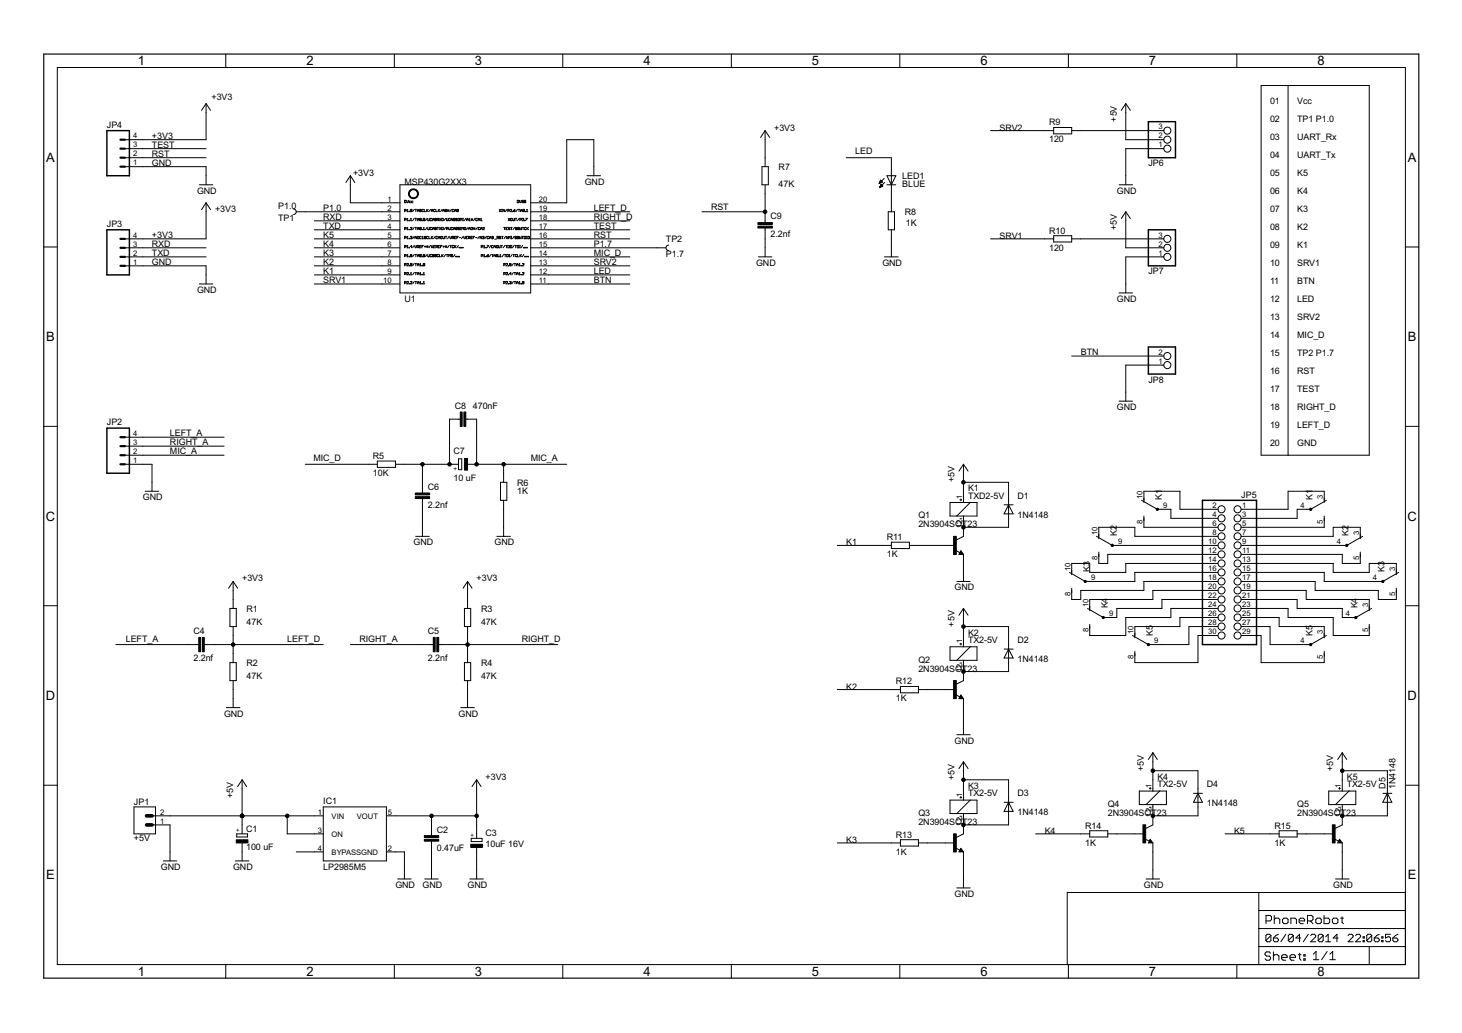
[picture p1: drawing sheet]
<svg xmlns="http://www.w3.org/2000/svg" width="297mm" height="210mm" viewBox="0 0 297 210" stroke-linecap="round" stroke-linejoin="round" font-family="sans-serif">
<defs><g id="words">
<g font-size="2.9">
<text x="28" y="13.3">1</text>
<text x="62.3" y="13.3">2</text>
<text x="96.5" y="13.3">3</text>
<text x="130.7" y="13.3">4</text>
<text x="165" y="13.3">5</text>
<text x="199.2" y="13.3">6</text>
<text x="233.4" y="13.3">7</text>
<text x="267.7" y="13.3">8</text>
<text x="9.4" y="32.9">A</text>
<text x="286" y="32.9">A</text>
<text x="9.4" y="69.3">B</text>
<text x="286" y="69.3">B</text>
<text x="9.3" y="105.8">C</text>
<text x="286" y="105.8">C</text>
<text x="9.3" y="142.3">D</text>
<text x="286" y="142.3">D</text>
<text x="9.4" y="178.7">E</text>
<text x="286" y="178.7">E</text>
<text x="28" y="198.3">1</text>
<text x="62.3" y="198.3">2</text>
<text x="96.5" y="198.3">3</text>
<text x="130.7" y="198.3">4</text>
<text x="165" y="198.3">5</text>
<text x="199.2" y="198.3">6</text>
<text x="233.4" y="198.3">7</text>
<text x="267.7" y="198.3">8</text>
</g>
<g font-size="2">
<text x="43" y="20.3">+3V3</text>
<text x="258" y="21.1">01</text>
<text x="263.5" y="21.1">Vcc</text>
<text x="21.7" y="26">JP4</text>
<text x="30.9" y="28.2">+3V3</text>
<text x="157.3" y="26.5">+3V3</text>
<text x="203.1" y="26.5">SRV2</text>
<text x="213.2" y="28.9">120</text>
<text x="213.2" y="25.5">R9</text>
<text x="226.9" y="24.7" transform="rotate(-90 226.9 24.7)">+5V</text>
<text x="258" y="24.7">02</text>
<text x="258" y="28.4">03</text>
<text x="263.5" y="28.4">UART_Rx</text>
<text x="263.5" y="24.7">TP1 P1.0</text>
<text x="30.9" y="33.7">GND</text>
<text x="30.9" y="31.9">RST</text>
<text x="30.9" y="30">TEST</text>
<text x="71.7" y="35.7">+3V3</text>
<text x="158.2" y="34.6">R7</text>
<text x="173.8" y="31.3">LED</text>
<text x="233.3" y="33.8">JP6</text>
<text x="258" y="32">04</text>
<text x="258" y="35.7">05</text>
<text x="263.5" y="35.7">K5</text>
<text x="263.5" y="32">UART_Tx</text>
<text x="40" y="39.4">GND</text>
<text x="82.2" y="37.5">MSP430G2XX3</text>
<text x="118.8" y="37.5">GND</text>
<text x="158.2" y="38.1">47K</text>
<text x="183.3" y="38">BLUE</text>
<text x="183.3" y="36.4">LED1</text>
<text x="226.9" y="39.4">GND</text>
<text x="258" y="39.4">06</text>
<text x="263.5" y="39.4">K4</text>
<text x="21.7" y="46.1">JP3</text>
<text x="43.7" y="43">+3V3</text>
<text x="56.5" y="42.5">P1.0</text>
<text x="56.5" y="44.9">TP1</text>
<text x="65.7" y="44.7">RXD</text>
<text x="65.7" y="46.5">TXD</text>
<text x="65.7" y="42.9">P1.0</text>
<text x="120.6" y="46.5">TEST</text>
<text x="120.6" y="42.9">LEFT_D</text>
<text x="120.6" y="44.7">RIGHT_D</text>
<text x="144.5" y="42.7">RST</text>
<text x="156.6" y="44.6">C9</text>
<text x="183.9" y="43.8">R8</text>
<text x="184" y="46">1K</text>
<text x="213.2" y="47.5">R10</text>
<text x="226.9" y="46.7" transform="rotate(-90 226.9 46.7)">+5V</text>
<text x="258" y="43">07</text>
<text x="258" y="46.7">08</text>
<text x="263.5" y="43">K3</text>
<text x="263.5" y="46.7">K2</text>
<text x="30.9" y="53.8">GND</text>
<text x="30.9" y="50.2">RXD</text>
<text x="30.9" y="52">TXD</text>
<text x="30.9" y="48.3">+3V3</text>
<text x="65.7" y="53.8">K2</text>
<text x="65.7" y="48.3">K5</text>
<text x="65.7" y="50.2">K4</text>
<text x="65.7" y="52">K3</text>
<text x="120.6" y="48.3">RST</text>
<text x="120.6" y="53.8">SRV2</text>
<text x="120.6" y="52">MIC_D</text>
<text x="120.6" y="50.2">P1.7</text>
<text x="135.3" y="52.2">P1.7</text>
<text x="135.3" y="49.3">TP2</text>
<text x="156.6" y="48.3">2.2nf</text>
<text x="203.1" y="48.5">SRV1</text>
<text x="213.2" y="50.9">120</text>
<text x="258" y="50.4">09</text>
<text x="263.5" y="50.4">K1</text>
<text x="40" y="59.5">GND</text>
<text x="65.7" y="55.7">K1</text>
<text x="65.7" y="57.5">SRV1</text>
<text x="120.6" y="55.7">LED</text>
<text x="120.6" y="57.5">BTN</text>
<text x="153.6" y="54">GND</text>
<text x="179.3" y="54">GND</text>
<text x="233.3" y="55.8">JP7</text>
<text x="258" y="54">10</text>
<text x="258" y="57.7">11</text>
<text x="263.5" y="54">SRV1</text>
<text x="263.5" y="57.7">BTN</text>
<text x="82.2" y="61.4">U1</text>
<text x="226.9" y="61.4">GND</text>
<text x="258" y="61.4">12</text>
<text x="258" y="65">13</text>
<text x="263.5" y="65">SRV2</text>
<text x="263.5" y="61.4">LED</text>
<text x="258" y="68.7">14</text>
<text x="263.5" y="68.7">MIC_D</text>
<text x="219.6" y="72.2">BTN</text>
<text x="233.3" y="77.8">JP8</text>
<text x="258" y="72.3">15</text>
<text x="258" y="76">16</text>
<text x="263.5" y="72.3">TP2 P1.7</text>
<text x="263.5" y="76">RST</text>
<text x="92.4" y="83.1">C8</text>
<text x="96.1" y="83.1">470nF</text>
<text x="226.9" y="83.3">GND</text>
<text x="258" y="79.7">17</text>
<text x="258" y="83.3">18</text>
<text x="263.5" y="83.3">RIGHT_D</text>
<text x="263.5" y="79.7">TEST</text>
<text x="21.7" y="86.5">JP2</text>
<text x="34.5" y="88.7">LEFT_A</text>
<text x="258" y="87">19</text>
<text x="263.5" y="87">LEFT_D</text>
<text x="34.5" y="90.5">RIGHT_A</text>
<text x="34.5" y="92.3">MIC_A</text>
<text x="63.7" y="93.6">MIC_D</text>
<text x="75.8" y="93.3">R5</text>
<text x="92.2" y="92.2">C7</text>
<text x="107.8" y="93.6">MIC_A</text>
<text x="258" y="90.7">20</text>
<text x="263.5" y="90.7">GND</text>
<text x="29" y="101.7">GND</text>
<text x="75.8" y="96.7">10K</text>
<text x="86.9" y="99.6">C6</text>
<text x="92.2" y="97.8">10 uF</text>
<text x="105.1" y="100.4">1K</text>
<text x="105.1" y="98.7">R6</text>
<text x="193.9" y="98" transform="rotate(-90 193.9 98)">+5V</text>
<text x="196.7" y="101.4">TXD2-5V</text>
<text x="196.7" y="99.8">K1</text>
<text x="206.8" y="101.3">D1</text>
<text x="236.1" y="101.7" transform="rotate(-90 236.1 101.7)">K1</text>
<text x="252.2" y="101.2">JP5</text>
<text x="266.7" y="101.7" transform="rotate(-90 266.7 101.7)">K1</text>
<text x="86.9" y="103.2">2.2nf</text>
<text x="186.6" y="107.2">2N3904SOT23</text>
<text x="186.6" y="105.3">Q1</text>
<text x="206.8" y="105.2">1N4148</text>
<text x="84" y="110.8">GND</text>
<text x="100.5" y="110.8">GND</text>
<text x="171.9" y="110.8">K1</text>
<text x="180.2" y="113.2">1K</text>
<text x="180.2" y="109.7">R11</text>
<text x="226.9" y="109" transform="rotate(-90 226.9 109)">K2</text>
<text x="274" y="109" transform="rotate(-90 274 109)">K2</text>
<text x="49.2" y="118.1">+3V3</text>
<text x="96.8" y="118.1">+3V3</text>
<text x="193.9" y="120">GND</text>
<text x="221.4" y="116.3" transform="rotate(-90 221.4 116.3)">K3</text>
<text x="281.3" y="116.3" transform="rotate(-90 281.3 116.3)">K3</text>
<text x="50.1" y="124.4">R1</text>
<text x="97.7" y="124.4">R3</text>
<text x="225.1" y="123.6" transform="rotate(-90 225.1 123.6)">K4</text>
<text x="275.8" y="123.6" transform="rotate(-90 275.8 123.6)">K4</text>
<text x="25.6" y="130.4">LEFT_A</text>
<text x="39.3" y="128.9">C4</text>
<text x="50.1" y="126.9">47K</text>
<text x="58.4" y="130.4">LEFT_D</text>
<text x="73" y="130.4">RIGHT_A</text>
<text x="86.9" y="128.9">C5</text>
<text x="97.7" y="126.9">47K</text>
<text x="106" y="130.4">RIGHT_D</text>
<text x="193.9" y="127.3" transform="rotate(-90 193.9 127.3)">+5V</text>
<text x="196.7" y="130.7">TX2-5V</text>
<text x="196.7" y="129.1">K2</text>
<text x="206.8" y="130.6">D2</text>
<text x="234.2" y="129.1" transform="rotate(-90 234.2 129.1)">K5</text>
<text x="266.7" y="129.1" transform="rotate(-90 266.7 129.1)">K5</text>
<text x="39.3" y="134.4">2.2nf</text>
<text x="50.1" y="137.9">47K</text>
<text x="50.1" y="135.4">R2</text>
<text x="86.9" y="134.4">2.2nf</text>
<text x="97.7" y="137.9">47K</text>
<text x="97.7" y="135.4">R4</text>
<text x="186.6" y="136.5">2N3904SOT23</text>
<text x="186.6" y="134.6">Q2</text>
<text x="206.8" y="134.5">1N4148</text>
<text x="171.9" y="140.1">K2</text>
<text x="182" y="142.5">1K</text>
<text x="182" y="139.1">R12</text>
<text x="45.5" y="145.6">GND</text>
<text x="93.2" y="145.6">GND</text>
<text x="193.9" y="151.1">GND</text>
<text x="98.7" y="158.5">+3V3</text>
<text x="193.9" y="158.5" transform="rotate(-90 193.9 158.5)">+5V</text>
<text x="196.7" y="161.8">TX2-5V</text>
<text x="196.7" y="160.3">K3</text>
<text x="206.8" y="161.8">D3</text>
<text x="232.4" y="156.6" transform="rotate(-90 232.4 156.6)">+5V</text>
<text x="235.1" y="160">TX2-5V</text>
<text x="235.1" y="158.5">K4</text>
<text x="245.2" y="159.9">D4</text>
<text x="270.9" y="156.6" transform="rotate(-90 270.9 156.6)">+5V</text>
<text x="273.6" y="160">TX2-5V</text>
<text x="273.6" y="158.5">K5</text>
<text x="281.5" y="160.3" transform="rotate(-90 281.5 160.3)">D5</text>
<text x="283.5" y="160.3" transform="rotate(-90 283.5 160.3)">1N4148</text>
<text x="27.2" y="163.6">JP1</text>
<text x="47.4" y="162.1" transform="rotate(-90 47.4 162.1)">+5V</text>
<text x="65.7" y="163.5">IC1</text>
<text x="186.6" y="167.6">2N3904SOT23</text>
<text x="186.6" y="165.8">Q3</text>
<text x="206.8" y="165.6">1N4148</text>
<text x="225.1" y="165.8">2N3904SOT23</text>
<text x="225.1" y="163.9">Q4</text>
<text x="245.2" y="163.8">1N4148</text>
<text x="263.5" y="165.8">2N3904SOT23</text>
<text x="263.5" y="163.9">Q5</text>
<text x="27.2" y="170.9">+5V</text>
<text x="50" y="172.8">100 uF</text>
<text x="50" y="169.1">C1</text>
<text x="88.8" y="172.8">0.47uF</text>
<text x="88.8" y="169.2">C2</text>
<text x="98.7" y="172.2">10uF 16V</text>
<text x="98.7" y="169.8">C3</text>
<text x="171.9" y="171.3">K3</text>
<text x="182" y="173.7">1K</text>
<text x="182" y="170.2">R13</text>
<text x="212.2" y="169.4">K4</text>
<text x="220.5" y="171.8">1K</text>
<text x="220.5" y="168.4">R14</text>
<text x="250.7" y="169.4">K5</text>
<text x="259" y="171.8">1K</text>
<text x="259" y="168.4">R15</text>
<text x="32.7" y="176.8">GND</text>
<text x="47.4" y="176.8">GND</text>
<text x="65.7" y="176.8">LP2985M5</text>
<text x="80.3" y="180.4">GND</text>
<text x="85.8" y="180.4">GND</text>
<text x="95" y="180.4">GND</text>
<text x="193.9" y="182.3">GND</text>
<text x="232.4" y="180.4">GND</text>
<text x="270.9" y="180.4">GND</text>
</g>
<g font-size="1.7">
<text x="27.1" y="30">3</text>
<text x="27.1" y="28.1">4</text>
<text x="235.3" y="30">1</text>
<text x="235.3" y="28.1">2</text>
<text x="235.3" y="26.3">3</text>
<text x="27.1" y="33.6">1</text>
<text x="27.1" y="31.8">2</text>
<text x="78.7" y="40.9">1</text>
<text x="109.5" y="40.9">20</text>
<text x="78.7" y="42.8">2</text>
<text x="78.7" y="44.6">3</text>
<text x="78.7" y="46.4">4</text>
<text x="109.5" y="46.4">17</text>
<text x="109.5" y="44.6">18</text>
<text x="109.5" y="42.8">19</text>
<text x="27.1" y="53.8">1</text>
<text x="27.1" y="51.9">2</text>
<text x="27.1" y="50.1">3</text>
<text x="27.1" y="48.3">4</text>
<text x="78.7" y="48.3">5</text>
<text x="78.7" y="50.1">6</text>
<text x="78.7" y="51.9">7</text>
<text x="78.7" y="53.8">8</text>
<text x="109.5" y="51.9">14</text>
<text x="109.5" y="50.1">15</text>
<text x="109.5" y="48.3">16</text>
<text x="109.5" y="53.8">13</text>
<text x="235.3" y="51.9">1</text>
<text x="235.3" y="50.1">2</text>
<text x="235.3" y="48.3">3</text>
<text x="77.8" y="57.4">10</text>
<text x="78.7" y="55.6">9</text>
<text x="109.5" y="55.6">12</text>
<text x="109.5" y="57.4">11</text>
<text x="235.3" y="73.9">1</text>
<text x="235.3" y="72.1">2</text>
<text x="27.1" y="88.6">4</text>
<text x="27.1" y="94.1">1</text>
<text x="27.1" y="92.2">2</text>
<text x="27.1" y="90.4">3</text>
<text x="195.5" y="101.4" transform="rotate(-90 195.5 101.4)">1</text>
<text x="232.1" y="101.4" transform="rotate(-90 232.1 101.4)">10</text>
<text x="268.8" y="101.4" transform="rotate(-90 268.8 101.4)">3</text>
<text x="195.5" y="107.3" transform="rotate(-90 195.5 107.3)">12</text>
<text x="232.1" y="106.4" transform="rotate(-90 232.1 106.4)">8</text>
<text x="236.3" y="103.2">9</text>
<text x="246.3" y="103.2">2</text>
<text x="246.3" y="105.1">4</text>
<text x="246.3" y="106.9">6</text>
<text x="252.4" y="103.2">1</text>
<text x="252.4" y="105.1">3</text>
<text x="252.4" y="106.9">5</text>
<text x="264.3" y="103.2">4</text>
<text x="268.8" y="106.4" transform="rotate(-90 268.8 106.4)">5</text>
<text x="223" y="113.8" transform="rotate(-90 223 113.8)">8</text>
<text x="223" y="108.7" transform="rotate(-90 223 108.7)">10</text>
<text x="227.2" y="110.6">9</text>
<text x="245.5" y="110.6">10</text>
<text x="245.5" y="112.4">12</text>
<text x="246.3" y="108.7">8</text>
<text x="252.4" y="108.7">7</text>
<text x="252.4" y="110.6">9</text>
<text x="252.4" y="112.4">11</text>
<text x="271.6" y="110.6">4</text>
<text x="276.1" y="113.8" transform="rotate(-90 276.1 113.8)">5</text>
<text x="276.1" y="108.7" transform="rotate(-90 276.1 108.7)">3</text>
<text x="217.5" y="116.1" transform="rotate(-90 217.5 116.1)">10</text>
<text x="221.7" y="117.9">9</text>
<text x="245.5" y="114.2">14</text>
<text x="245.5" y="116.1">16</text>
<text x="245.5" y="117.9">18</text>
<text x="245.5" y="119.7">20</text>
<text x="252.4" y="114.2">13</text>
<text x="252.4" y="116.1">15</text>
<text x="252.4" y="117.9">17</text>
<text x="252.4" y="119.7">19</text>
<text x="278.9" y="117.9">4</text>
<text x="283.4" y="116.1" transform="rotate(-90 283.4 116.1)">3</text>
<text x="217.5" y="121.1" transform="rotate(-90 217.5 121.1)">8</text>
<text x="221.2" y="123.4" transform="rotate(-90 221.2 123.4)">10</text>
<text x="225.3" y="125.2">9</text>
<text x="245.5" y="121.6">22</text>
<text x="245.5" y="123.4">24</text>
<text x="245.5" y="125.2">26</text>
<text x="252.4" y="121.6">21</text>
<text x="252.4" y="123.4">23</text>
<text x="252.4" y="125.2">25</text>
<text x="273.4" y="125.2">4</text>
<text x="277.9" y="123.4" transform="rotate(-90 277.9 123.4)">3</text>
<text x="283.4" y="121.1" transform="rotate(-90 283.4 121.1)">5</text>
<text x="195.5" y="130.7" transform="rotate(-90 195.5 130.7)">1</text>
<text x="221.2" y="128.4" transform="rotate(-90 221.2 128.4)">8</text>
<text x="230.3" y="128.9" transform="rotate(-90 230.3 128.9)">10</text>
<text x="234.5" y="130.7">9</text>
<text x="245.5" y="127.1">28</text>
<text x="245.5" y="128.9">30</text>
<text x="252.4" y="127.1">27</text>
<text x="252.4" y="128.9">29</text>
<text x="264.3" y="130.7">4</text>
<text x="268.8" y="128.9" transform="rotate(-90 268.8 128.9)">3</text>
<text x="277.9" y="128.4" transform="rotate(-90 277.9 128.4)">5</text>
<text x="195.5" y="136.6" transform="rotate(-90 195.5 136.6)">12</text>
<text x="230.3" y="133.9" transform="rotate(-90 230.3 133.9)">8</text>
<text x="268.8" y="133.9" transform="rotate(-90 268.8 133.9)">5</text>
<text x="195.5" y="161.9" transform="rotate(-90 195.5 161.9)">1</text>
<text x="234" y="160" transform="rotate(-90 234 160)">1</text>
<text x="272.4" y="160" transform="rotate(-90 272.4 160)">1</text>
<text x="32.6" y="167.4">1</text>
<text x="32.6" y="165.5">2</text>
<text x="64.6" y="165.5">1</text>
<text x="67.4" y="166.3">VIN</text>
<text x="72.5" y="166.3">VOUT</text>
<text x="78.8" y="165.5">5</text>
<text x="195.5" y="167.8" transform="rotate(-90 195.5 167.8)">12</text>
<text x="234" y="165.9" transform="rotate(-90 234 165.9)">12</text>
<text x="272.4" y="165.9" transform="rotate(-90 272.4 165.9)">12</text>
<text x="64.6" y="169.2">3</text>
<text x="64.6" y="172.9">4</text>
<text x="67.4" y="170">ON</text>
<text x="67.4" y="173.7">BYPASSGND</text>
<text x="78.8" y="172.9">2</text>
</g>
<g font-size="1.4">
<text x="92.1" y="95.7">+</text>
<text x="48.8" y="169.1" transform="rotate(-90 48.8 169.1)">+</text>
<text x="96.4" y="170.1" transform="rotate(-90 96.4 170.1)">+</text>
</g>
</g></defs>
<g fill="none" stroke="#000" stroke-width=".2">
<path d="M11.6 13.7h273.9v182.3h-273.9zM45.9 11v2.7M80.1 11v2.7M114.3 11v2.7M148.6 11v2.7M182.8 11v2.7M217.1 11v2.7M251.3 11v2.7M256.2 17.4h22v75.1h-22zM261.7 17.4v75.1M25.4 33.9h16.5v3.6M25.4 32h16.5"/>
<path d="M25.4 30.2h16.5M40.5 37.5h2.7M41.9 21.1v7.3h-16.5M41.9 21.1l.9 1.3M41.9 21.1l-.9 1.3M71.2 35.7v5.5h10.1M71.2 35.7l.9 1.4M71.2 35.7l-.9 1.4M81.3 37.5h26.5v22h-26.5zM119.3 35.7h2.7M120.6 35.7v-7.3h-5.5v12.8h-7.3M154.8 33.9h1.3v3.6h-1.3z"/>
<path d="M155.4 26.5v7.4M155.4 37.5v7.7M155.4 26.5l1 1.4M155.4 26.5l-.9 1.4M171.9 32h9.2v11M178.6 37.3h.1M178.7 37.2h.1M178.7 37.1h.3M178.7 37h.5M178.8 38h.1M178.8 36.9h.4M178.8 38h.2"/>
<path d="M178.8 37.9h.4M178.8 36.8h.3M178.8 37.8h.5M178.9 36.7h.1M178.9 37.7h.4M178.9 36.6l-.3 .7M178.9 36.6l.4 .4-.7 .3M178.9 36.6h.1M178.9 37.7h.3M178.9 37.6h.2M179 37.5h.1M179 37.4l.4 .4-.7 .3z"/>
<path d="M179.6 36.3l-1 1M179.7 37.1l-1 1M180.2 37.5h1.8M180.2 35.7h1.8l-.9 1.8zM201.3 26.5h12.8M214.1 25.9h3.6v1.3h-3.6zM217.7 26.5h18.8M227.4 37.5h2.7M228.7 21.1v7.3h7.8M228.7 21.1l1 1.3M228.7 21.1l-.9 1.3M236.5 30.2h-7.8v7.3"/>
<path d="M8.9 50.2h2.7M25.4 50.4h16.5M25.4 54h16.5v3.7M25.4 52.2h16.5M40.5 57.7h2.7M41.9 41.2v7.3h-16.5M41.9 41.2l.9 1.4M41.9 41.2l-.9 1.4M59.6 42.5a.55 .55 0 0 1 .6 .5 .55 .55 0 0 1-.6 .6M60.2 43h21.1M63.9 44.9h17.4M63.9 46.7h17.4"/>
<path d="M63.9 50.4h17.4M63.9 54h17.4M63.9 57.7h17.4M63.9 48.5h17.4M63.9 52.2h17.4M63.9 55.9h17.4M82.2 40.7l.3 .1-.1 .4h-.2zM82.2 42.9h.2l.1-.3-.3-.1v.5M82.2 44.7h.2l.1-.3h-.3v.5M82.2 46.5h.2l.1-.2-.3-.1v.5M82.2 48.3h.2l.1-.2-.3-.1v.5M82.2 50.2h.2l.1-.2-.3-.1v.5"/>
<path d="M82.2 52h.2l.1-.2-.3-.1v.5M82.2 53.8h.3l-.1-.3h-.2v.5M82.2 55.7h.2l.1-.3h-.3v.4M82.2 57.5h.2l.1-.2-.3-.1v.5M82.7 40.7v.3l.1 .2 .2-.5M82.7 53.6l.2-.1 .1 .2-.3 .3h.3M82.7 55.4h.3l-.3 .4h.3M82.7 57.3l.2-.1 .1 .2-.3 .3h.3M82.7 42.7l.1-.2v.5M82.7 44.5l.1-.1v.5M82.7 46.4l.1-.2v.5M82.7 48.2l.1-.2v.5"/>
<path d="M82.7 50l.1-.1v.5M82.7 51.9l.1-.2v.5M82.7 43h.3M82.7 44.9h.3M82.7 46.7h.3M82.7 48.5h.3M82.7 50.4h.3M82.7 52.2h.3M83.1 42.9h.1M83.1 44.8l.1 .1zM83.1 46.6h.1M83.1 48.4l.1 .1z"/>
<path d="M83.1 50.3l.1 .1zM83.1 52.1l.1 .1zM83.1 53.9l.1 .1zM83.1 55.8h.1zM83.1 57.6l.1 .1zM83.4 46.3h.3l-.3 .4h.3M83.4 48.1l.2-.1v.3M83.4 57.3h.3l-.3 .4h.3M83.4 44.9h.3M83.4 44.5l.1-.1v.5M83.4 55.5l.1-.1v.4M83.4 55.8h.3"/>
<path d="M83.5 40.9h-.4l.1 .3h.3M83.5 48.3h.1M83.6 48.3v.2l-.2-.1M83.7 50.1h-.3l.2-.2v.5M83.7 42.6l-.2-.1-.1 .4M83.7 42.6v.3h-.3M83.7 51.7h-.3v.2h.3l-.1 .3-.2-.1M83.7 53.6l-.2-.1-.1 .4M83.7 53.6v.3h-.3M83.7 42.6l-.3 .3M83.7 53.6l-.3 .3M83.9 40.9h-.3l.1 .3h.2"/>
<path d="M84.2 42.5l-.4 .5M84.2 44.4l-.4 .5M84.2 46.2l-.4 .5M84.2 48l-.4 .5M84.2 49.9l-.4 .5M84.2 51.7l-.4 .5M84.2 53.5l-.4 .5M84.2 55.4l-.4 .4M84.2 57.2l-.4 .5M84.3 42.5h.3M84.3 44.4h.3M84.3 46.2h.3"/>
<path d="M84.3 48.3h.3M84.3 48.5v-.3l.2-.2 .1 .5M84.3 49.9v.3l.2 .2 .1-.5M84.3 51.7h.3M84.3 53.5h.3M84.3 55.4h.3M84.3 57.2h.3M84.5 42.5v.5M84.5 44.4v.5M84.5 46.2v.5M84.5 51.7v.5M84.5 53.5v.5"/>
<path d="M84.5 55.4v.4M84.5 57.2v.5M84.8 43l.1-.5 .2 .2v.3M84.8 44.9l.1-.5 .2 .1v.4M84.8 46.7l.1-.5 .2 .2v.3M84.8 48l.3 .1-.1 .4h-.2zM84.8 50.2h.2l.1-.2-.3-.1v.5M84.8 52.2l.1-.5 .2 .2v.3M84.8 54l.1-.5 .2 .2v.3M84.8 55.8l.1-.4 .2 .1v.3M84.8 57.7l.1-.5 .2 .2v.3M84.8 42.8h.3"/>
<path d="M84.8 44.6h.3M84.8 46.4h.3M84.8 51.9h.3M84.8 53.8h.3M84.8 55.6h.3M84.8 57.4h.3M84.9 50.2l.2 .2M85.3 50.1h.1M85.3 54h.3M85.3 53.7l.1-.2v.5M85.3 55.5l.1-.1v.4M85.3 57.4l.1-.2v.5"/>
<path d="M85.3 55.8h.3M85.3 57.7h.3M85.6 42.6l-.3-.1v.4M85.6 42.6v.3h-.3M85.6 44.4h-.3v.4M85.6 46.3l-.3-.1v.4M85.6 48.1h-.3v.3h.3M85.6 49.9h-.3v.5h.3M85.6 51.8h-.3v.3M85.6 44.4v.4h-.3M85.6 46.3v.3h-.3M85.6 51.8v.3h-.3"/>
<path d="M85.6 42.6l-.3 .3M85.6 46.3l-.3 .3M85.6 44.4l-.3 .4M85.6 51.8l-.3 .3M85.7 44.8l.1 .1zM85.7 46.6l.1 .1zM85.7 52.1l.1 .1zM85.7 53.9l.1 .1zM85.7 55.8h.1zM85.7 57.6l.1 .1zM85.7 48.2l.2-.2v.5M85.7 48.5h.3"/>
<path d="M85.7 50.1h.2M86 57.4l.1-.2v.5M86 46.7h.3M86 46.4l.1-.2v.5M86 55.5l.1-.1v.4M86 55.8h.3M86 57.7h.3M86 42.6h-.3v.3h.3M86 49.9h-.3v.5M86.2 42.5v.5h.3M86.2 50.1h.3M86.3 44.4l-.3 .4"/>
<path d="M86.3 44.4h-.3v.4M86.3 44.4v.4h-.3M86.3 51.8h-.3v.3M86.3 53.6l-.3-.1v.4M86.3 51.8v.3h-.3M86.3 53.6v.3h-.3M86.3 51.8l-.3 .3M86.3 53.6l-.3 .3M86.4 50v.3M86.5 48.1l-.2-.1-.1 .4M86.5 48.1l-.3 .3M86.5 48.1v.3h-.3"/>
<path d="M86.7 42.5v.5M86.7 50.1h.3M86.7 50l.3 .3M86.8 42.8l.2 .2M86.8 44.4l-.4 .5M86.8 46.2l-.4 .5M86.8 51.7l-.4 .5M86.8 50v.3M86.9 44.4l.1 .5 .2-.1v-.4M86.9 46.2l.1 .5 .2-.1v-.4M86.9 51.7l.1 .5 .2-.1v-.4M87 48.1h-.3v.3h.3"/>
<path d="M87 42.5l-.3 .4M87 50l-.3 .3M87.1 48v.5h.4M87.5 42.5l-.4 .5M87.5 49.9l-.4 .5M87.6 42.8h.3M87.6 43l.2-.5 .1 .2v.3M87.6 48v.5M87.6 49.9l.2 .5 .1-.2v-.3M87.7 48.3l.2 .2M87.7 44.4h-.3l.1 .5 .2-.1M87.7 46.3h-.3v.3h.3"/>
<path d="M87.7 51.8h-.3l.1 .4 .2-.1M87.9 44.6h.3M87.9 44.9l.1-.5 .2 .1v.4M87.9 46.7l.1-.5 .2 .2v.3M87.9 51.7l.3 .1-.1 .4h-.2zM87.9 46.4h.3M87.9 51.9h.2M87.9 48l-.3 .3M88.1 50.1h.1M88.4 42.6h-.3v.3h.3M88.4 49.9h-.3v.5h.3M88.4 48l-.3 .5"/>
<path d="M88.6 42.5v.5h.3M88.6 50.2h.2v-.3h-.2v.5M88.6 44.4v.4h-.3M88.6 44.4h-.2l-.1 .4M88.6 46.3l-.2-.1-.1 .4M88.6 51.8h-.3v.3M88.6 46.3v.3h-.3M88.6 51.8v.3h-.3M88.6 44.4l-.3 .4M88.6 46.3l-.3 .3M88.6 51.8l-.3 .3M88.7 50.2l.2 .2"/>
<path d="M88.8 44.7l.3-.1-.1-.2h-.2v.5M88.8 46.2h.3M88.9 48.1h-.3v.3h.3M89 44.7l.1 .2M89 46.2v.5M89 42.5v.5M89 48.5l.2-.5 .2 .2v.3M89 48.3h.4M89 50.1h.2M89.1 42.8l.3 .2M89.1 51.8h-.3v.3h.3M89.3 44.4l.3 .5"/>
<path d="M89.3 46.2l.3 .5M89.3 51.7v.5h.3M89.4 49.9h-.4v.5h.4M89.4 42.5l-.4 .4M89.5 48.1h.3l-.1 .4-.2-.1zM89.5 50.1h.2M89.6 44.4l-.3 .5M89.6 46.2l-.3 .5M89.7 44.4h.4l-.1 .5h-.3zM89.7 46.2l.4 .1-.1 .4h-.3zM89.7 51.7v.5M89.8 42.5l-.3 .5"/>
<path d="M89.8 49.9h-.3v.5M89.8 51.9l.3 .3M90 42.8h.3M90 43v-.3l.1-.2 .2 .5M90 48l.1 .5 .2-.1v-.4M90 50.1h.3M90.1 51.7l-.4 .3M90.1 50v.3M90.5 50l.3 .3M90.5 48h.3M90.5 50.1h.3M90.5 44.4l-.3 .5"/>
<path d="M90.5 46.2l-.3 .5M90.5 51.7l-.3 .5M90.6 48v.5M90.6 50v.3M90.7 44.4l.1 .5 .2-.1v-.4M90.7 46.5h.2l.1-.2-.3-.1v.5M90.7 51.7h.3M90.8 42.6l-.3-.1v.4M90.8 42.6v.3h-.3M90.8 42.6l-.3 .3M90.8 50l-.3 .3M90.8 51.7v.5"/>
<path d="M90.9 42.8h.3M90.9 42.6l.3 .3M91.1 42.6v.3M91.2 46.2v.5l.3-.1v-.4M91.2 52.2v-.5l.1 .2 .2-.2v.5M91.2 42.6l-.3 .3M91.2 48l-.3 .5M91.2 49.9l-.3 .5M91.4 48v.3l.2 .2 .1-.5M91.4 49.9h.3M91.5 44.4h-.3v.4h.3M91.6 49.9v.5"/>
<path d="M91.6 44.6h.3M91.6 44.9v-.4l.2-.1 .1 .5M91.7 42.5l-.3 .5M91.9 48.3h.3l-.1-.3h-.2v.5M91.9 46.3h-.3v.3h.3M91.9 51.8h-.3l.3 .2v.2l-.3-.1M92 48.3l.2 .2M92.1 46.7l.2-.5 .1 .2v.3M92.1 46.4h.3M92.2 42.6h-.3v.3h.3M92.2 50h-.3v.3h.3M92.4 42.8h.3"/>
<path d="M92.4 43l.1-.5 .2 .2v.3M92.4 49.9v.5M92.4 48.3h.1M92.4 44.4h-.2l-.1 .4M92.4 44.4v.4h-.3M92.4 44.4l-.3 .4M92.4 50.1l.3 .3M92.4 51.7l-.3 .5M92.6 52.1l.1 .1zM92.7 48h-.3v.5h.3M92.7 49.9l-.3 .3M92.8 52.1l.1 .1z"/>
<path d="M92.8 48.3h.2M92.9 44.4h-.2l-.1 .1 .3 .3h-.3M92.9 46.3l-.2-.1-.1 .4M92.9 46.3v.3h-.3M92.9 46.3l-.3 .3M93 52.1l.1 .1zM93.1 42.6l-.2-.1-.1 .4M93.1 42.6v.3h-.3M93.1 48h-.3v.5M93.1 42.6l-.3 .3M93.1 44.4h.3l-.1 .5-.3-.1zM93.1 49.9l-.3 .5"/>
<path d="M93.3 50.3l.1 .1zM93.3 52.1l.1 .1zM93.3 48.3h.3M93.4 46.3l-.3-.1-.1 .2 .4 .2h-.4M93.5 44.9v-.5l.2 .1 .2-.1v.5M93.5 50.3l.1 .1zM93.5 46.2h.2M93.5 46.7h.2M93.6 46.2v.5M93.8 50.3v.1zM93.8 46.7v-.5l.2 .2 .1-.2v.5M94 44.4h.1"/>
<path d="M94 44.9h.1M94 50.3l.1 .1zM94.1 44.4v.5M94.1 48l-.3 .5M94.2 48v.3l.2 .2 .2-.5M94.3 46.3l.3-.1v.4h-.3zM94.6 44.4l-.3 .5M94.7 48.3h.2M94.8 44.6h.3M94.8 44.9v-.4l.2-.1 .1 .5M95 48h-.3v.5h.3M95.1 46.2l-.3 .5"/>
<path d="M95.2 48.3h.2l.1-.2-.3-.1v.5M95.2 44.9h.4M95.2 44.5l.2-.1v.5M95.2 46.4h.4M95.2 46.7v-.3l.2-.2 .2 .5M95.3 48.3l.2 .2M95.7 48.3h.1M95.7 44.6h.4M95.7 44.4l.4 .4M95.7 46.3h.4l-.4 .4h.4M95.9 44.4v.4M96 48h-.3v.5h.3"/>
<path d="M96.1 44.4l-.4 .4M96.1 48.3h.2M96.2 46.4h.3M96.2 46.3l.3 .3M96.4 46.3v.3M96.4 48h-.3v.5M96.5 44.4l-.3 .5M96.5 46.3l-.3 .3M96.6 48.3h.3M97 44.4h-.3v.4h.3M97 46.2l-.3 .5M97.2 44.6h.3"/>
<path d="M97.2 44.9l.1-.5 .2 .1v.4M97.4 48l-.3 .5M97.5 46.3h-.3v.3h.3M97.5 48.3h.4M97.5 48.5v-.3l.2-.2 .2 .5M97.6 44.9h.3M97.6 44.5l.2-.1v.5M97.6 46.4h.3M97.6 46.7l.2-.5 .1 .2v.3M97.8 50.2h.2l.1-.2-.3-.1v.5M97.8 52h.2l.1-.2-.3-.1v.5M98 48.1l.3-.1v.3"/>
<path d="M98.1 46.3l.2-.1 .1 .2-.3 .3h.3M98.2 48.3h.1M98.2 50l.2-.1v.5M98.2 51.9l.2-.2v.5M98.2 50.4h.4M98.2 52.2h.4M98.3 48.3v.2l-.3-.1M98.7 50.3l.1 .1zM98.7 52.1l.1 .1zM98.8 48l-.3 .5M99 49.9h.3l-.3 .5M99 51.9l.3 .2-.3 .1z"/>
<path d="M99.3 48.1h-.3v.3h.3M99.3 51.7l-.3 .2M99.4 48.3h.4M99.4 48.5l.2-.5 .2 .2v.3M99.7 51.7l-.3 .5M99.7 49.9l-.3 .5M99.9 51.7h.3M99.9 48.1l.2-.1v.3M100.1 48.3h.1M100.1 51.7v.5M100.1 48.3v.2l-.2-.1M100.2 50h-.3v.3h.3"/>
<path d="M100.4 50.1h.3M100.4 51.9h.3M100.4 50.4v-.4l.1-.1 .2 .5M100.4 52.2v-.3l.1-.2 .2 .5M100.5 48.6h.3M100.8 50h.4l-.1 .4-.3-.1zM101 48.3h.2l.1-.2-.3-.1v.5M101.1 48.3l.2 .2M101.2 51.8h-.4v.3M101.2 51.8v.3h-.4M101.2 51.8l-.4 .3M101.3 49.9l.1 .5 .2-.1v-.4"/>
<path d="M101.3 52.1l.1 .1zM101.4 42.5l.3 .5M101.5 52.2h.4M101.5 51.9l.2-.2v.5M101.7 42.5l-.3 .5M101.8 48.1l-.3-.1v.2l.3 .2h-.3M101.8 49.9h.3M101.9 42.5h.2M101.9 43h.2M101.9 48h.4M101.9 49.9v.5M102 42.5v.5"/>
<path d="M102.1 48v.5M102.3 46.2h.4M102.3 51.7l-.3 .5M102.3 53.8h.4l-.1-.3h-.3v.5M102.3 55.7h.3l.1-.3h-.4v.4M102.3 57.5h.3l.1-.2-.4-.1v.5M102.5 51.7h.3M102.5 46.2v.5M102.5 42.5v.5l-.3-.5v.5M102.6 49.9l-.3 .5M102.6 51.7v.5M102.7 49.9h.3"/>
<path d="M102.7 48l-.3 .5M102.8 46.4h.2M102.8 53.6l.3-.1v.2l-.3 .3h.3M102.8 55.4h.3l-.3 .4h.3M102.8 57.3l.3-.1v.2l-.3 .3h.3M102.9 49.9v.5M103 51.7l.3 .1-.1 .4h-.2zM103 42.5l-.3 .5M103.1 46.2h-.3v.5h.3M103.2 42.9h.2l.1-.3-.3-.1v.5M103.2 49.9l.3 .1-.1 .4h-.2zM103.2 48v.5l-.3-.5v.5"/>
<path d="M103.3 44.4l.3 .5M103.3 53.9l.1 .1zM103.3 55.8h.1zM103.3 57.6l.1 .1zM103.3 48.5v-.5l.2 .2 .2-.2v.5M103.4 51.7h.2M103.4 52.2h.2M103.5 51.7v.5M103.5 57.3l.3-.1v.2M103.6 44.4l-.3 .5M103.6 46.3l-.2-.1-.1 .2 .3 .2h-.3M103.6 42.6h.3l-.3 .4h.3"/>
<path d="M103.7 57.4h.1M103.7 49.9l.3 .1-.1 .4-.2-.1zM103.8 46.2h.3M103.8 57.4v.3l-.3-.1M103.8 44.4h.3l-.1 .5-.3-.1zM103.8 48h.2M103.8 48.5h.2M103.8 53.5h-.3v.3l.3-.1v.2h-.3M103.8 55.6h-.3l.3-.2v.4M103.9 48v.5M103.9 46.2v.5M104.1 51.7l-.4 .5"/>
<path d="M104.1 42.9l.1 .1zM104.2 44.4l.1 .5 .2-.1v-.4M104.2 51.7h.3M104.3 57.2l-.3 .5M104.3 55.4l-.3 .4M104.3 53.5l-.3 .5M104.3 42.8h.3v.1l-.2 .1zM104.4 51.7v.5M104.5 49.9l-.4 .5M104.5 48l-.4 .5M104.5 53.5h.3M104.5 55.4h.3"/>
<path d="M104.5 57.2h.3M104.5 46.2l-.3 .5M104.6 49.9h.3M104.6 53.5v.5M104.6 55.4v.4M104.6 57.2v.5M104.6 42.5l-.3 .3M104.7 44.4h.3M104.8 49.9v.5M104.8 44.4v.5M104.9 48.1l-.2-.1-.1 .2 .3 .2h-.3M104.9 54l.2-.5 .2 .2v.3"/>
<path d="M104.9 55.8l.2-.4 .2 .1v.3M104.9 57.7l.2-.5 .2 .2v.3M104.9 53.8h.4M104.9 55.6h.4M104.9 57.4h.4M105 51.8h-.3v.3h.3M105 46.3l-.2-.1-.1 .2 .3 .2h-.3M105.1 48l.3 .1-.1 .4h-.2zM105.1 48.3h.2M105.1 40.7l.3 .1-.1 .4h-.2zM105.1 49.9l.3 .1-.1 .4h-.2zM105.1 42.5l-.3 .5"/>
<path d="M105.2 51.7v.5h.3M105.2 46.2l.3 .1-.1 .4h-.2zM105.2 46.4h.2M105.3 42.5h.3M105.4 53.7l.2-.2v.5M105.4 55.5l.2-.1v.4M105.4 57.4l.2-.2v.5M105.4 54h.3M105.4 55.8h.3M105.4 57.7h.3M105.5 42.5v.5M105.5 44.4l-.3 .5"/>
<path d="M105.6 49.9h.1M105.6 50.4h.1M105.6 40.7v.3l.1 .2 .2-.5M105.6 48v.5l.1-.2 .2 .2v-.5M105.6 44.7h.3v-.3h-.3v.5M105.6 46.2v.5l.2-.2 .2 .2v-.5M105.6 49.9v.5M105.6 51.7v.5M105.7 51.9l.3 .3M105.7 42.8h.4M105.7 43v-.3l.2-.2 .2 .5M105.9 53.9l.1 .1z"/>
<path d="M105.9 55.8h.1zM105.9 57.6l.1 .1zM106 51.7l-.4 .3M106 48h.3M106.1 44.4h.2l.1 .1-.3 .4h.3M106.1 46.2h.3M106.1 53.6h.3l-.3 .4h.3M106.1 55.4h.3l-.3 .4h.3M106.2 48v.5M106.2 49.9l-.3 .5M106.3 46.2v.5M106.3 50.3l.1 .1z"/>
<path d="M106.4 40.8l-.3-.1-.1 .2 .4 .2h-.4M106.4 51.7l-.3 .5M106.4 57.3l-.2-.1-.1 .4M106.4 57.3v.3h-.3M106.4 57.3l-.3 .3M106.5 48l.3 .1-.1 .4h-.2zM106.6 42.6l-.3-.1-.1 .4M106.6 42.6v.3h-.4M106.6 42.6l-.4 .3M106.6 44.8v.1zM106.6 50.3l.1 .1zM106.6 52.1l.1 .1z"/>
<path d="M106.7 42.9l.1 .1zM106.8 44.4h.3l-.3 .5M106.8 50.3l.1 .1zM106.8 52.1l.1 .1zM106.8 40.8l-.2-.1-.1 .2 .3 .2h-.3M106.9 46.3h-.3v.3h.3M106.9 43h.4M106.9 42.7l.2-.2v.5M107 48h.1M107 48.5h.1M107 48v.5M107.1 50.3v.1z"/>
<path d="M107.1 52.1v.1zM107.1 46.2v.5M107.1 46.4l.3 .3M107.3 52.1l.1 .1zM107.4 48l.2 .1-.1 .4-.2-.1zM107.4 46.2l-.3 .3M107.8 43h20.2M107.8 44.9h20.2M107.8 46.7h20.2M107.8 50.4h27.5M107.8 54h20.2M107.8 57.7h20.2"/>
<path d="M107.8 48.5h20.2M107.8 52.2h20.2M107.8 55.9h20.2M135.8 49.8a.55 .55 0 0 0-.5 .6 .55 .55 0 0 0 .5 .5M142.6 43h12.8M154.1 52.2h2.7M155.4 46.3v5.9M179.7 52.2h2.8M180.5 43h1.2v3.7h-1.2zM181.1 46.7v5.5M201.3 48.5h12.8M214.1 47.9h3.6v1.3h-3.6z"/>
<path d="M217.7 48.5h18.8M227.4 59.5h2.7M228.7 43v7.4h7.8M228.7 43l1 1.4M228.7 43l-.9 1.4M236.5 52.2h-7.8v7.3M285.5 50.2h2.8M217.7 72.3h18.8M236.5 74.2h-7.8v7.3M8.9 86.6h2.7M25.4 92.5h20.1M25.4 94.3h5.5v5.5"/>
<path d="M25.4 90.7h20.1M25.4 88.8h20.1M29.5 99.8h2.8M62 94.3h14.7M76.7 93.7h3.6v1.3h-3.6zM80.3 94.3h12.9M85.8 94.3v5.9M93.2 93.2h.6v2.2h-.6zM93.5 85.2h-2.2v9.1M94.6 85.2h2.2v9.1M95 94.3h20.1M101.7 98h1.3v3.7h-1.3z"/>
<path d="M102.3 94.3v3.7M195.7 94.3v7.8M195.7 98h9.2v9.1h-9.2M195.7 94.3l1 1.4M195.7 94.3l-.9 1.4M227.4 81.5h2.7M285.5 86.6h2.8M47.4 118.2v5.4M47.4 118.2l.9 1.3M47.4 118.2l-1 1.3M84.5 109h2.7M85.8 101.3v7.7"/>
<path d="M95 118.2v5.4M95 118.2l.9 1.3M95 118.2l-.9 1.3M100.9 109h2.8M102.3 101.7v7.3M170.1 110.8h11M181.1 110.2h3.7v1.3h-3.7zM184.8 110.8h9.1M193 102.1h5.5v2.8h-5.5zM194.1 111.8l.9 .5M194.4 118.2h2.7M195 101.6h.4"/>
<path d="M195 105.4h.4M195.2 101.4v.3M195.2 111.9l.5 .7h-.9zM195.2 112.3l.1 .2h-.3l.2-.4 .4 .5h-.6M195.7 104.9v4.1l-1.4 .7M195.7 112.6v5.6M197.1 102.1l-2.7 2.8M204 102.6h1.8M204.9 102.6l.9 1.8h-1.8zM217.3 116.3l3.2 1.9h10.1v-1.9h16.9M222.8 109l3.2 1.8h21.5M223.2 112.2v2.3h1.9v-1.9h22.4"/>
<path d="M231.9 101.7l3.2 1.8h2.8v1.8h9.6M232.4 102.1v-2.3h7.3v3.7h7.8M232.4 104.9v2.2h15.1M247.5 109h-16.9v-1.9h-7.4v2.4M247.5 118.2h-15.1v1.8h-12.8v1.8h-1.9v-2.3M247.5 114.5h-18.8v1.8h-7.3v-1.8h-3.7v2.3M247.5 120h-13.3v1.8h-12.8v2.3M252.2 114.5h18.7v1.8h7.3v-1.8h5.5v2.3M252.2 120h13.2v1.8h12.8v2.3M252.2 109h18.7v-1.9h5.5v2.4M252.2 118.2h15v1.8h12.8v1.8h3.7v-2.3M252.2 116.3h16.8v1.9h11.9l3.3-1.9"/>
<path d="M269 102.1v-2.3h-7.3v3.7h-9.5M269 104.9v2.2h-16.8M269.5 101.7l-3.2 1.8h-2.8v1.8h-11.3M276.4 112.2v2.3h-3.7v-1.9h-20.5M276.8 109l-3.2 1.8h-21.4M8.9 123.1h2.7M23.5 131h16.9M41.5 131h24.2M46.7 123.6h1.3v3.7h-1.3zM46.7 134.6h1.3v3.7h-1.3zM47.4 127.3v7.3M47.4 138.3v5.5"/>
<path d="M71.2 131h16.8M89.1 131h24.2M94.4 123.6h1.2v3.7h-1.2zM94.4 134.6h1.2v3.7h-1.2zM95 127.3v7.3M95 138.3v5.5M182.9 139.5h3.7v1.3h-3.7zM193 131.4h5.5v2.8h-5.5zM195 130.9h.4M195 134.7h.4M195.2 130.7v.4M195.7 123.6v7.8"/>
<path d="M195.7 134.2v4.1l-1.4 .7M195.7 127.3h9.2v9.2h-9.2M195.7 123.6l1 1.4M195.7 123.6l-.9 1.4M197.1 131.4l-2.7 2.8M204 131.9h1.8M204.9 131.9l.9 1.8h-1.8zM247.5 121.8h-11.4v1.8h-9.2v1.9h-2.7l-3.2-1.9M247.5 123.6h-9.6v1.9h-9.2v3.6h-7.3v-2.2M247.5 125.5h-7.8v1.8h-9.1v2.3M247.5 127.3h-5.9v3.7h-8.3l-3.2-1.9M247.5 129.1h-4.1v5.5h-12.8v-2.2"/>
<path d="M252.2 123.6h9.5v1.9h9.2v3.6h7.3v-2.2M252.2 129.1h4v5.5h12.8v-2.2M252.2 121.8h11.3v1.8h9.2v1.9h2.8l3.2-1.9M252.2 125.5h7.7v1.8h9.1v2.3M252.2 127.3h5.8v3.7h8.3l3.2-1.9M285.5 123.1h2.8M8.9 159.6h2.7M46 143.8h2.7M49.2 158.5v10.9M49.2 158.5l.9 1.3M49.2 158.5l-.9 1.3M93.6 143.8h2.8"/>
<path d="M96.8 158.5l.9 1.3M96.8 158.5l-.9 1.3M96.8 158.5v11.8M170.1 140.1h12.8M186.6 140.1h7.3M194.1 141.2l.9 .4M194.4 149.3h2.7M195.2 141.2l.5 .8h-.9zM195.2 141.6l.1 .2h-.3l.2-.4 .4 .5h-.6M195.7 158.5h9.2v9.1h-9.2M195.7 142v7.3M195.7 154.8v7.8"/>
<path d="M195.7 154.8l1 1.4M195.7 154.8l-.9 1.4M233.7 160v.4M234.2 156.6h9.2v9.2h-9.2M234.2 153v7.7M234.2 153l.9 1.3M234.2 153l-.9 1.3M272.2 160v.4M272.7 156.6h9.2v9.2h-9.2M272.7 153v7.7M272.7 153l.9 1.3M272.7 153l-.9 1.3"/>
<path d="M285.5 159.6h2.8M27.2 164h4.4v5.4h-4.4zM30.9 167.6h3.6v7.3M30.9 165.8h34.8M33.2 174.9h2.7M47.8 174.9h2.8M48.1 169.4h2.2v.7h-2.2zM49.2 171.3v3.6M58.4 165.8v3.6h7.3M60.2 173.1h5.5M65.7 164h12.8v10.9h-12.8zM78.5 173.1h3.7v5.5"/>
<path d="M78.5 165.8h18.3M80.8 178.6h2.7M86.3 178.6h2.7M87.7 165.8v4M87.7 170.9v7.7M95.5 178.6h2.7M95.7 170.3h2.2v.7h-2.2zM96.8 172.2v6.4M170.1 171.3h12.8M182.9 170.6h3.7v1.3h-3.7zM186.6 171.3h7.3M193 162.6h5.5v2.7h-5.5z"/>
<path d="M194.1 172.3l.9 .4M195 162h.4M195 165.9h.4M195.2 172.4l.5 .7h-.9zM195.2 161.8v.4M195.2 172.7l.1 .2h-.3l.2-.3 .4 .4h-.6M195.7 165.3v4.1l-1.4 .8M195.7 173.1v7.3M197.1 162.6l-2.7 2.7M204 163h1.8M204.9 163l.9 1.9h-1.8zM210.4 169.4h11"/>
<path d="M221.4 168.8h3.7v1.3h-3.7zM225.1 169.4h7.3M231.5 160.7h5.5v2.8h-5.5zM232.6 170.5l.9 .4M232.9 178.6h2.7M233.5 160.2h.4M233.5 164h.4M233.7 170.5l.5 .8h-.9zM233.7 170.9l.1 .2h-.3l.2-.4 .3 .5h-.5M234.2 163.5v4.1l-1.4 .7M234.2 171.3v7.3M235.6 160.7l-2.7 2.8"/>
<path d="M242.5 161.2h1.8M243.4 161.2l.9 1.8h-1.8zM248.9 169.4h11M259.9 168.8h3.6v1.3h-3.6zM263.5 169.4h7.4M270 160.7h5.5v2.8h-5.5zM271.1 170.5l.9 .4M271.3 178.6h2.8M272 160.2h.3M272 164h.3M272.2 170.5l.5 .8h-.9zM272.2 170.9v.2h-.2l.2-.4 .3 .5h-.5"/>
<path d="M272.7 163.5v4.1l-1.4 .7M272.7 171.3v7.3M274.1 160.7l-2.8 2.8M280.9 161.2h1.9M281.9 161.2l.9 1.8h-1.9zM45.9 196v2.8M80.1 196v2.8M114.3 196v2.8M148.6 196v2.8M182.8 196v2.8M194.4 180.4h2.7M217.1 196v2.8"/>
<path d="M251.3 196v2.8M255.8 192.3h29.7M255.8 181.4v14.6M255.8 188.7h29.7M255.8 185h29.7M257.2 187.1h.8l.3-.3v-.5l-.3-.3h-.8v1.7M258.1 193.7l-.2-.3h-.6l-.3 .3v.3l.3 .3h.6l.2 .2v.3l-.2 .3h-.6l-.3-.3M258.2 190.1l-.2-.3h-.5l-.3 .3v1M258.2 190.1v1l-.2 .3h-.5l-.3-.3M258.2 190.1l-1 1M258.7 190.6h.8l.2 .3v.2l-.2 .3h-.5l-.3-.3zM258.7 193.4v1.7"/>
<path d="M258.7 194.3l.3-.3h.5l.3 .3v.8M258.9 186v1.7M258.9 186.8l.3-.2h.5l.3 .2v.9M259.7 189.8l-.5 .3-.5 .5M260.4 194.5h1.1v-.2l-.3-.3h-.5l-.3 .3v.5l.3 .3h.5M260.9 186.6h.5l.3 .2v.6l-.3 .3h-.5l-.3-.3v-.6zM261.2 189.8l-1 1.6M262.1 194.5h1.1v-.2l-.3-.3h-.5l-.3 .3v.5l.3 .3h.5M262.3 187.7v-1.1h.8l.3 .2v.9M262.8 190.1l-.3-.3h-.5l-.3 .3v1M262.8 190.1v1l-.3 .3h-.5l-.3-.3M262.8 190.1l-1.1 1"/>
<path d="M263.8 194h.5M263.9 187.1h1.2v-.3l-.3-.2h-.6l-.3 .2v.6l.3 .3h.6M264.1 193.7v1.1l.2 .3M264.3 190.6h-1l.7-.8v1.6M264.9 194h.3v.3h-.3zM264.9 194.8h.3v.3h-.3zM265.6 187.1h.9l.3-.3v-.5l-.3-.3h-.9v1.7M265.8 189.8l-1 1.6M266.2 187.1l.6 .6M266.3 190.1l.3-.3h.5l.2 .3v.3l-1 1h1M266.8 193.9l.6-.6v1.7M266.8 195h1.1"/>
<path d="M267.6 186.6h.6l.3 .2v.6l-.3 .3h-.6l-.3-.3v-.6zM268.8 190.1l-.2-.3h-.5l-.3 .3v1M268.8 190.1v1l-.2 .3h-.5l-.3-.3M268.8 190.1l-1 1M269 186v1.7h.9l.3-.3v-.6l-.3-.2h-.9M269.3 191.4h1.1M269.3 190.4l.6-.6v1.6M269.6 193.3l-1.1 1.7M270.2 195h1.1M270.2 193.9l.6-.6v1.7M271 186.6h.5l.3 .2v.6l-.3 .3h-.5l-.3-.3v-.6zM271.9 190.6h-1l.7-.8v1.6"/>
<path d="M272.4 186.6h.5M272.7 186.3v1.1l.2 .3M273.9 190.1l.3-.3h.5l.2 .3v.3l-1 1h1M275.4 190.1l.3-.3h.5l.2 .3v.3l-1 1h1M276.9 191.1h.3v.3h-.3zM276.9 190.4h.3v.2h-.3zM278.2 192.3v3.7M278.7 190.1l-.3-.3h-.5l-.2 .3v1M278.7 190.1v1l-.3 .3h-.5l-.2-.3M278.7 190.1l-1 1M279.2 190.6h.8l.2 .3v.2l-.2 .3h-.5l-.3-.3zM280.2 189.8l-.5 .3-.5 .5"/>
<path d="M280.7 191.1h.3v.3h-.3zM280.7 190.4h.3v.2h-.3zM282.5 189.8h-1v.8l.5-.2h.3l.2 .2v.5l-.2 .3h-.6l-.2-.3M283 190.6h.8l.2 .3v.2l-.2 .3h-.5l-.3-.3zM284 189.8l-.5 .3-.5 .5M285.5 181.4h-68.7v14.6"/>
<circle cx="237.2" cy="30.2" r=".72"/>
<circle cx="237.2" cy="28.4" r=".72"/>
<circle cx="237.2" cy="26.5" r=".72"/>
<circle cx="237.2" cy="52.2" r=".72"/>
<circle cx="237.2" cy="48.5" r=".72"/>
<circle cx="237.2" cy="50.4" r=".72"/>
<circle cx="237.2" cy="72.3" r=".72"/>
<circle cx="237.2" cy="74.2" r=".72"/>
<circle cx="248.2" cy="120" r=".72"/>
<circle cx="248.2" cy="103.5" r=".72"/>
<circle cx="248.2" cy="112.6" r=".72"/>
<circle cx="248.2" cy="118.2" r=".72"/>
<circle cx="248.2" cy="114.5" r=".72"/>
<circle cx="248.2" cy="116.3" r=".72"/>
<circle cx="248.2" cy="105.3" r=".72"/>
<circle cx="248.2" cy="107.1" r=".72"/>
<circle cx="248.2" cy="109" r=".72"/>
<circle cx="248.2" cy="110.8" r=".72"/>
<circle cx="251.4" cy="110.8" r=".72"/>
<circle cx="251.4" cy="105.3" r=".72"/>
<circle cx="251.4" cy="109" r=".72"/>
<circle cx="251.4" cy="120" r=".72"/>
<circle cx="251.4" cy="103.5" r=".72"/>
<circle cx="251.4" cy="112.6" r=".72"/>
<circle cx="251.4" cy="114.5" r=".72"/>
<circle cx="251.4" cy="116.3" r=".72"/>
<circle cx="251.4" cy="118.2" r=".72"/>
<circle cx="251.4" cy="107.1" r=".72"/>
<circle cx="248.2" cy="129.1" r=".72"/>
<circle cx="248.2" cy="121.8" r=".72"/>
<circle cx="248.2" cy="127.3" r=".72"/>
<circle cx="248.2" cy="125.5" r=".72"/>
<circle cx="248.2" cy="123.6" r=".72"/>
<circle cx="251.4" cy="129.1" r=".72"/>
<circle cx="251.4" cy="125.5" r=".72"/>
<circle cx="251.4" cy="127.3" r=".72"/>
<circle cx="251.4" cy="123.6" r=".72"/>
<circle cx="251.4" cy="121.8" r=".72"/>
</g>
<path d="M8.9 11h279.4v187.8h-279.4z" fill="none" stroke="#000" stroke-width=".23"/>
<g fill="#000" stroke="#000" stroke-width=".2">
<path d="M83.2 38.8a1.01 1.01 0 0 1 1.6-.1 1.01 1.01 0 0 1-.5 1.6 1.01 1.01 0 0 1-1.3-.9h.2a.83 .83 0 0 1 1.2-.7 .83 .83 0 0 1 .1 1.4 .83 .83 0 0 1-1.3-.5v-.2h-.2z" fill-rule="evenodd"/>
<path d="M235 103.3h.3v.4h-.3z" fill-rule="evenodd"/>
<path d="M266.1 103.3h.4v.4h-.4z" fill-rule="evenodd"/>
<path d="M280.8 118h.3v.3h-.3z" fill-rule="evenodd"/>
<circle cx="155.4" cy="43" r=".36"/>
<circle cx="85.8" cy="94.3" r=".36"/>
<circle cx="91.3" cy="94.3" r=".36"/>
<circle cx="96.8" cy="94.3" r=".36"/>
<circle cx="102.3" cy="94.3" r=".36"/>
<circle cx="195.7" cy="98" r=".36"/>
<circle cx="195.7" cy="107.1" r=".36"/>
<circle cx="220.5" cy="118.2" r=".24"/>
<circle cx="226" cy="110.8" r=".25"/>
<circle cx="273.6" cy="110.8" r=".24"/>
<circle cx="47.4" cy="131" r=".36"/>
<circle cx="95" cy="131" r=".36"/>
<circle cx="195.7" cy="127.3" r=".36"/>
<circle cx="195.7" cy="136.5" r=".36"/>
<circle cx="224.2" cy="125.5" r=".24"/>
<circle cx="233.3" cy="131" r=".24"/>
<circle cx="266.3" cy="131" r=".24"/>
<circle cx="275.5" cy="125.5" r=".24"/>
<circle cx="195.7" cy="158.5" r=".36"/>
<circle cx="234.2" cy="156.6" r=".36"/>
<circle cx="272.7" cy="156.6" r=".36"/>
<circle cx="49.2" cy="165.8" r=".36"/>
<circle cx="58.4" cy="165.8" r=".36"/>
<circle cx="87.7" cy="165.8" r=".36"/>
<circle cx="96.8" cy="165.8" r=".36"/>
<circle cx="195.7" cy="167.6" r=".36"/>
<circle cx="234.2" cy="165.8" r=".36"/>
<circle cx="272.7" cy="165.8" r=".36"/>
</g>
<g fill="#000" stroke="#000" stroke-width=".2">
<path d="M154 46h2.9v.3h-2.9zM154 45.2h2.9v.4h-2.9zM93.5 83.7h.4v2.9h-.4zM94.3 83.7h.3v2.9h-.3zM94.4 93.2h.6v2.3h-.6zM84.4 100.9h2.9v.4h-2.9zM84.4 100.2h2.9v.4h-2.9zM193.7 109h.6v3.7h-.6zM40.4 129.5h.4v2.9h-.4zM41.1 129.5h.4v2.9h-.4zM88 129.5h.4v2.9h-.4zM88.8 129.5h.3v2.9h-.3z"/>
<path d="M193.7 138.3h.6v3.7h-.6zM48 170.6h2.4v.7h-2.4zM86.2 170.5h2.9v.4h-2.9zM86.2 169.8h2.9v.4h-2.9zM95.7 171.6h2.3v.6h-2.3zM193.7 169.4h.6v3.7h-.6zM232.2 167.6h.6v3.7h-.6zM270.7 167.6h.6v3.7h-.6z"/>
</g>
<path d="M21.7 26.5h4.6v9.2h-4.6zM233.3 24.7h5.5v7.3h-5.5zM21.7 46.7h4.6v9.2h-4.6zM233.3 46.7h5.5v7.3h-5.5zM233.3 70.5h5.5v5.5h-5.5zM21.7 87h4.6v9.2h-4.6zM244.3 101.7h11v29.3h-11z" fill="none" stroke="#000" stroke-width=".3"/>
<path d="M24.5 30.2h.9M24.5 32h.9M24.5 33.9h.9M24.5 28.4h.9M24.5 50.4h.9M24.5 52.2h.9M24.5 54h.9M24.5 48.5h.9M24.5 90.7h.9M24.5 92.5h.9M24.5 94.3h.9M24.5 88.8h.9" fill="none" stroke="#000" stroke-width=".44"/>
<path d="M29.8 165.8h1.1M29.8 167.6h1.1" fill="none" stroke="#000" stroke-width=".74"/>
<use href="#words"/>
</svg>
